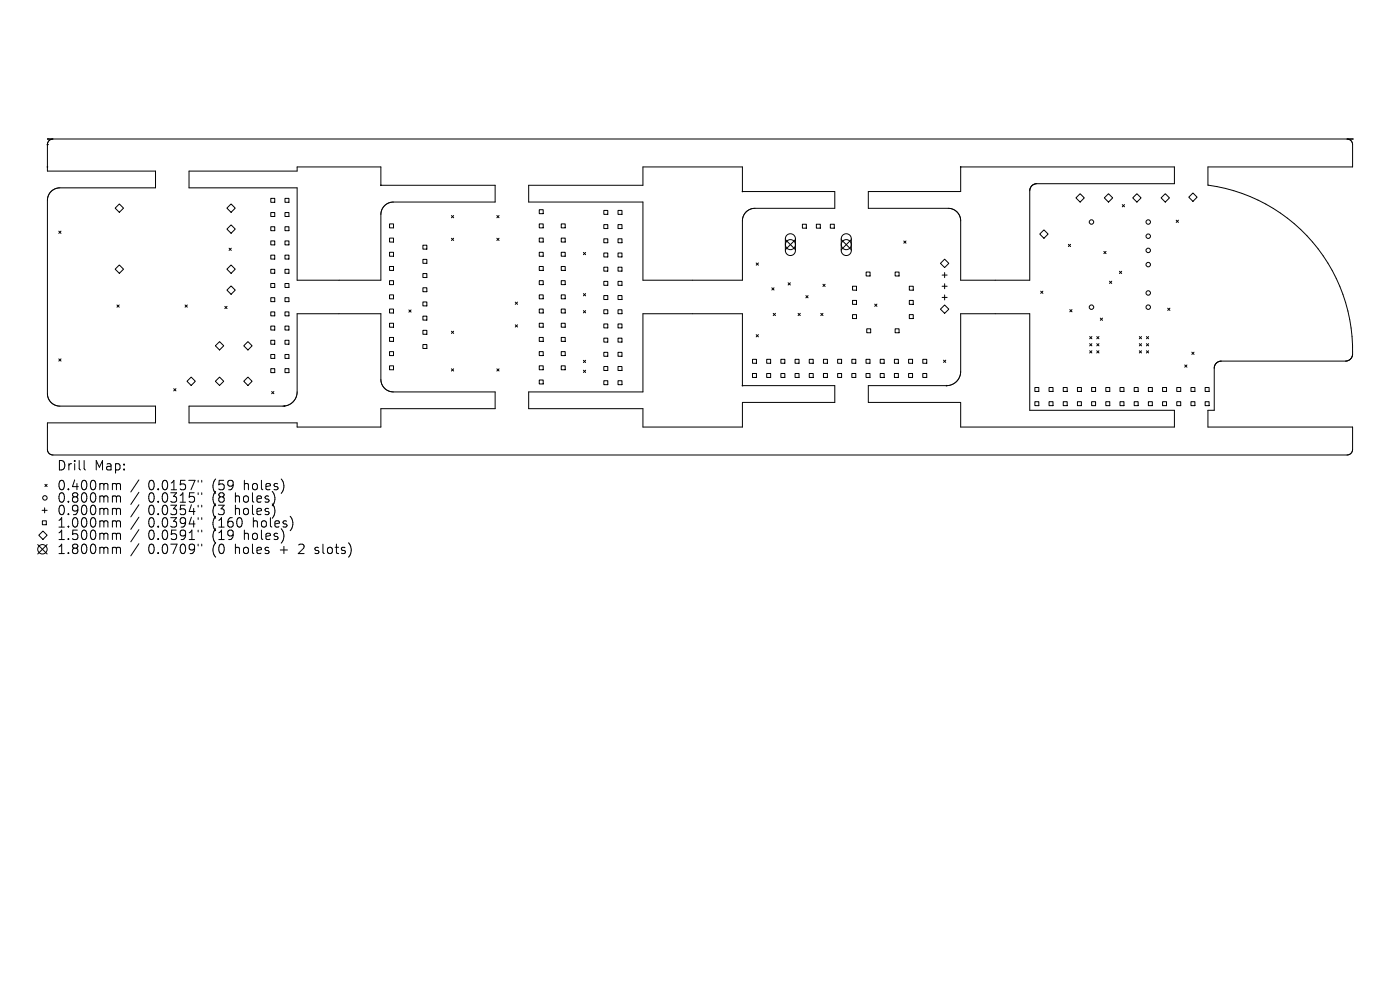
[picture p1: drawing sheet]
<svg xmlns="http://www.w3.org/2000/svg" width="297mm" height="210mm" viewBox="0 0 297 210" stroke-linecap="round" stroke-linejoin="round" font-family="sans-serif">
<defs><g id="words">
<g font-size="2.8">
<text x="12" y="100.1">Drill</text>
<text x="20" y="100.1">Map:</text>
<text x="12" y="104.3">0.400mm</text>
<text x="12" y="106.9">0.800mm</text>
<text x="31.4" y="104.3">0.0157&quot;</text>
<text x="31.4" y="106.9">0.0315&quot;</text>
<text x="45.2" y="104.3">(59</text>
<text x="45.2" y="106.9">(8</text>
<text x="50.1" y="106.9">holes)</text>
<text x="52" y="104.3">holes)</text>
<text x="12" y="109.6">0.900mm</text>
<text x="12" y="112.2">1.000mm</text>
<text x="31.4" y="109.6">0.0354&quot;</text>
<text x="31.4" y="112.2">0.0394&quot;</text>
<text x="45.2" y="109.6">(3</text>
<text x="45.2" y="112.2">(160</text>
<text x="50.1" y="109.6">holes)</text>
<text x="53.9" y="112.2">holes)</text>
<text x="12" y="114.8">1.500mm</text>
<text x="12" y="117.8">1.800mm</text>
<text x="31.4" y="114.8">0.0591&quot;</text>
<text x="31.4" y="117.8">0.0709&quot;</text>
<text x="45.2" y="114.8">(19</text>
<text x="45.2" y="117.8">(0</text>
<text x="50.1" y="117.8">holes</text>
<text x="52" y="114.8">holes)</text>
<text x="59.9" y="117.8">+</text>
<text x="64.1" y="117.8">2</text>
<text x="67.7" y="117.8">slots)</text>
</g>
</g></defs>
<g fill="none" stroke="#000" stroke-width=".21">
<path d="M10.1 29.5h.1M10.1 30.7h.1M10.1 29.5h276.8M11.2 29.5a1.19 1.19 0 0 0-1.1 1.2M40.1 36.3h22.9v-.9h17.8v3.9h24.2v3.6h-21.5a2.65 2.65 0 0 0-2.7 2.6v13.9h-17.8v-19.6h-22.9zM112.2 39.3h24.2v-3.9h21.1v5.2h19.6v3.6h-17a2.65 2.65 0 0 0-2.6 2.6v12.6h-21.1v-16.5h-24.2zM285.8 29.5a1.19 1.19 0 0 1 1.1 1.2v4.7h-30.6v3.9a35.1 35.1 0 0 1 30.5 36.4l-.5 .6-.8 .3h-26.4l-.7 .2-.6 .5-.2 .7v9h-1.3v3.6h30.6v4.7a1.19 1.19 0 0 1-1.1 1.2h-274.6a1.19 1.19 0 0 1-1.1-1.2v-5.6h22.9v-3.6h-20.3a2.65 2.65 0 0 1-2.6-2.6v-41a2.65 2.65 0 0 1 2.6-2.7h20.3v-3.5h-22.9v-5.6M286.9 29.5h.1M12.5 49l.4 .5M12.9 49l-.4 .5M24.4 44.2l.9-.9 .9 .9-.9 .8zM24.4 57.1l.9-.9 .9 .9-.9 .9z"/>
<path d="M48.1 44.2l.9-.9 .9 .9-.9 .8zM48.1 57.1l.9-.9 .9 .9-.9 .9zM48.6 52.6l.5 .5M49 47.7l.9 .9-.9 .9-.9-.9zM49.1 52.6l-.5 .5M57.4 42.1h.9v.8h-.9zM57.4 45.1h.9v.8h-.9zM57.4 48.1h.9v.8h-.9zM57.4 51.1h.9v.8h-.9zM57.4 54.1h.9v.9h-.9zM57.4 57.1h.9v.9h-.9zM60.5 42.1h.8v.8h-.8z"/>
<path d="M60.5 45.1h.8v.8h-.8zM60.5 48.1h.8v.8h-.8zM60.5 51.1h.8v.8h-.8zM60.5 54.1h.8v.9h-.8zM60.5 57.1h.8v.9h-.8zM82.6 47.5h.9v.8h-.9zM82.6 50.5h.9v.8h-.9zM82.6 53.5h.9v.9h-.9zM82.6 56.5h.9v.9h-.9zM82.6 59.5h.9v.9h-.9zM89.7 52h.9v.9h-.9zM89.7 55h.9v.9h-.9z"/>
<path d="M89.7 58h.9v.9h-.9zM95.8 45.7l.4 .5M95.8 50.5l.4 .5M96.2 45.7l-.4 .5M96.2 50.5l-.4 .5M105.4 45.7l.5 .5M105.4 50.5l.5 .5M105.9 45.7l-.5 .5M105.9 50.5l-.5 .5M114.4 44.5h.8v.8h-.8zM114.4 47.5h.8v.8h-.8zM114.4 50.5h.8v.8h-.8z"/>
<path d="M114.4 53.5h.8v.9h-.8zM114.4 56.5h.8v.9h-.8zM114.4 59.5h.8v.9h-.8zM119.1 47.5h.8v.8h-.8zM119.1 50.5h.8v.8h-.8zM119.1 53.5h.8v.9h-.8zM119.1 56.5h.8v.9h-.8zM119.1 59.5h.8v.9h-.8zM123.8 53.5l.4 .5M124.2 53.5l-.4 .5M128.1 44.6h.8v.9h-.8zM128.1 47.6h.8v.9h-.8z"/>
<path d="M128.1 50.7h.8v.8h-.8zM128.1 53.7h.8v.8h-.8zM128.1 56.7h.8v.8h-.8zM128.1 59.7h.8v.8h-.8zM131.1 44.6h.8v.9h-.8zM131.1 47.6h.8v.9h-.8zM131.1 50.7h.8v.8h-.8zM131.1 53.7h.8v.8h-.8zM131.1 56.7h.8v.8h-.8zM131.1 59.7h.8v.8h-.8zM160.4 55.8l.5 .5M160.9 55.8l-.5 .5"/>
<path d="M166.6 50.8l2.1 2.2M166.9 49.9a1.07 1.07 0 0 1 1.2-.2 1.07 1.07 0 0 1 .6 1v2.4a1.07 1.07 0 0 1-1 1.1 1.07 1.07 0 0 1-1.1-1.1v-2.5zM167.2 60l.5 .5M167.7 60l-.5 .5M168.7 50.8l-2.1 2.2M170.2 47.6h.9v.8h-.9zM173.2 47.6h.8v.8h-.8zM176.2 47.6h.8v.8h-.8zM178.5 50.8l2.1 2.2M178.8 49.9a1.07 1.07 0 0 1 1.1-.2 1.07 1.07 0 0 1 .7 1v2.4a1.07 1.07 0 0 1-1.1 1.1 1.07 1.07 0 0 1-1-1.1v-2.5zM180.6 50.8l-2.1 2.2M183.7 57.7h.9v.8h-.9z"/>
<path d="M184.2 40.6h19.6v-5.2h45.3v3.6h-29.1l-1 .3-.4 .5-.1 .6v19h-14.7v-12.6a2.65 2.65 0 0 0-2.6-2.6h-17zM189.9 57.7h.8v.8h-.8zM191.7 51.1l.5 .5M192.2 51.1l-.5 .5M199.5 55.9l.9-.9 .9 .9-.9 .9zM199.9 58.4h1M200.4 57.8v1.1M221.5 48.8l.9 .9-.9 .8-.9-.8zM226.6 51.8l.5 .5M227.1 51.8l-.5 .5M228.3 42l.8-.9 .9 .9-.9 .9zM234.2 53.3l.4 .5"/>
<path d="M234.3 42l.9-.9 .9 .9-.9 .9zM234.6 53.3l-.4 .5M235.4 59.7l.5 .4M235.9 59.7l-.5 .4M237.5 57.5l.5 .5M238 57.5l-.5 .5M238.1 43.4l.5 .5M238.6 43.4l-.5 .5M240.3 42l.9-.9 .9 .9-.9 .9zM246.3 42l.9-.9 .9 .9-.9 .9zM249.5 46.7l.5 .5M250 46.7l-.5 .5"/>
<path d="M253.1 40.9l.9 .9-.9 .9-.9-.9zM12.5 76.1l.4 .5M12.9 76.1l-.4 .5M24.8 64.7l.5 .5M25.3 64.7l-.5 .5M39.3 64.7l.4 .5M39.7 64.7l-.4 .5M45.7 73.4l.9-.9 .9 .9-.9 .8zM47.7 65l.5 .5M48.2 65l-.5 .5M49 60.7l.9 .8-.9 .9-.9-.9zM52.6 72.5l.9 .9-.9 .8-.9-.8z"/>
<path d="M57.4 60.1h.9v.9h-.9zM57.4 63.2h.9v.8h-.9zM57.4 66.2h.9v.8h-.9zM57.4 69.2h.9v.8h-.9zM57.4 72.2h.9v.8h-.9zM57.4 75.2h.9v.8h-.9zM57.4 78.2h.9v.8h-.9zM60.5 60.1h.8v.9h-.8zM60.5 63.2h.8v.8h-.8zM60.5 66.2h.8v.8h-.8zM60.5 69.2h.8v.8h-.8zM60.5 72.2h.8v.8h-.8z"/>
<path d="M60.5 75.2h.8v.8h-.8zM60.5 78.2h.8v.8h-.8zM82.6 62.5h.9v.9h-.9zM82.6 65.6h.9v.8h-.9zM82.6 68.6h.9v.8h-.9zM82.6 71.6h.9v.8h-.9zM82.6 74.6h.9v.8h-.9zM82.6 77.6h.9v.8h-.9zM86.7 65.7l.5 .5M87.2 65.7l-.5 .5M89.7 61h.9v.9h-.9zM89.7 64.1h.9v.8h-.9z"/>
<path d="M89.7 67.1h.9v.8h-.9zM89.7 70.1h.9v.8h-.9zM89.7 73.1h.9v.8h-.9zM95.8 70.3l.4 .4M95.8 78.2l.4 .5M96.2 70.3l-.4 .4M96.2 78.2l-.4 .5M105.4 78.2l.5 .5M105.9 78.2l-.5 .5M109.3 64.1l.5 .5M109.3 68.9l.5 .5M109.8 64.1l-.5 .5"/>
<path d="M109.8 68.9l-.5 .5M114.4 62.5h.8v.9h-.8zM114.4 65.6h.8v.8h-.8zM114.4 68.6h.8v.8h-.8zM114.4 71.6h.8v.8h-.8zM114.4 74.6h.8v.8h-.8zM114.4 77.6h.8v.8h-.8zM119.1 62.5h.8v.9h-.8zM119.1 65.6h.8v.8h-.8zM119.1 68.6h.8v.8h-.8zM119.1 71.6h.8v.8h-.8zM119.1 74.6h.8v.8h-.8z"/>
<path d="M119.1 77.6h.8v.8h-.8zM123.8 62.3l.4 .5M123.8 65.9l.4 .5M123.8 76.4l.4 .5M123.8 78.5l.4 .5M124.2 62.3l-.4 .5M124.2 65.9l-.4 .5M124.2 76.4l-.4 .5M124.2 78.5l-.4 .5M128.1 62.7h.8v.8h-.8zM128.1 65.7h.8v.8h-.8zM128.1 68.7h.8v.9h-.8z"/>
<path d="M128.1 71.7h.8v.9h-.8zM128.1 74.7h.8v.9h-.8zM128.1 77.8h.8v.8h-.8zM131.1 62.7h.8v.8h-.8zM131.1 65.7h.8v.8h-.8zM131.1 68.7h.8v.9h-.8zM131.1 71.7h.8v.9h-.8zM131.1 74.7h.8v.9h-.8zM131.1 77.8h.8v.8h-.8zM159.6 76.2h.9v.9h-.9zM159.6 79.2h.9v.9h-.9zM160.4 71l.5 .5"/>
<path d="M160.9 71l-.5 .5M162.7 76.2h.8v.9h-.8zM162.7 79.2h.8v.9h-.8zM163.7 61.1l.5 .4M164 66.5l.5 .4M164.2 61.1l-.5 .4M164.5 66.5l-.5 .4M165.7 76.2h.8v.9h-.8zM165.7 79.2h.8v.9h-.8zM168.7 76.2h.8v.9h-.8zM168.7 79.2h.8v.9h-.8zM169.3 66.5l.5 .4"/>
<path d="M169.8 66.5l-.5 .4M171 62.7l.4 .5M171.4 62.7l-.4 .5M171.7 76.2h.8v.9h-.8zM171.7 79.2h.8v.9h-.8zM174.1 66.5l.5 .4M174.6 60.3l.4 .5M174.6 66.5l-.5 .4M174.7 76.2h.8v.9h-.8zM174.7 79.2h.8v.9h-.8zM175 60.3l-.4 .5M177.7 76.2h.8v.9h-.8z"/>
<path d="M177.7 79.2h.8v.9h-.8zM180.7 76.2h.9v.9h-.9zM180.7 79.2h.9v.9h-.9zM180.9 60.7h.8v.9h-.8zM180.9 63.7h.8v.9h-.8zM180.9 66.7h.8v.9h-.8zM183.7 76.2h.9v.9h-.9zM183.7 79.2h.9v.9h-.9zM183.9 69.7h.8v.9h-.8zM185.6 64.5l.4 .5M186 64.5l-.4 .5M186.7 76.2h.9v.9h-.9z"/>
<path d="M186.7 79.2h.9v.9h-.9zM189.7 76.2h.9v.9h-.9zM189.7 79.2h.9v.9h-.9zM189.9 69.7h.8v.9h-.8zM192.8 76.2h.8v.9h-.8zM192.8 79.2h.8v.9h-.8zM192.9 60.7h.8v.9h-.8zM192.9 63.7h.8v.9h-.8zM192.9 66.7h.8v.9h-.8zM195.8 76.2h.8v.9h-.8zM195.8 79.2h.8v.9h-.8zM199.5 65.6l.9-.9 .9 .9-.9 .9z"/>
<path d="M199.9 60.7h1M199.9 63.1h1M200.2 76.4l.4 .5M200.4 60.2v1.1M200.4 62.6v1M200.6 76.4l-.4 .5M220.8 61.8l.5 .4M221.3 61.8l-.5 .4M226.9 65.7l.5 .4M227.4 65.7l-.5 .4M231.2 71.4l.4 .5M231.2 72.9l.4 .5"/>
<path d="M231.2 74.4l.4 .5M231.6 71.4l-.4 .5M231.6 72.9l-.4 .5M231.6 74.4l-.4 .5M232.7 72.9l.4 .5M232.7 74.4l.4 .5M232.7 71.4l.4 .5M233.1 71.4l-.4 .5M233.1 72.9l-.4 .5M233.1 74.4l-.4 .5M233.4 67.5l.5 .5M233.9 67.5l-.5 .5"/>
<path d="M241.7 71.4l.5 .5M241.7 72.9l.5 .5M241.7 74.4l.5 .5M242.2 71.4l-.5 .5M242.2 72.9l-.5 .5M242.2 74.4l-.5 .5M243.2 72.9l.5 .5M243.2 74.4l.5 .5M243.2 71.4l.5 .5M243.7 71.4l-.5 .5M243.7 72.9l-.5 .5M243.7 74.4l-.5 .5"/>
<path d="M247.7 65.4l.5 .4M248.2 65.4l-.5 .4M251.3 77.4l.5 .5M251.8 77.4l-.5 .5M252.8 74.7l.5 .5M253.3 74.7l-.5 .5M17.8 97.7v1.7l.3 .3M36.9 82.4l.4 .5M37.3 82.4l-.4 .5M39.7 80.9l.9-.9 .8 .9-.8 .9zM40.1 86.1h19.9a3 3 0 0 0 3-3v-16.5h17.8v13.9a2.65 2.65 0 0 0 2.7 2.6h21.5v3.6h-24.2v3.9h-17.8v-.9h-22.9zM45.7 80.9l.9-.9 .9 .9-.9 .9z"/>
<path d="M51.7 80.9l.9-.9 .9 .9-.9 .9zM57.6 83.1l.5 .4M58.1 83.1l-.5 .4M112.2 83.1h24.2v-16.5h21.1v15.2h19.6v3.6h-19.6v5.2h-21.1v-3.9h-24.2zM114.4 80.6h.8v.9h-.8zM128.1 80.8h.8v.8h-.8zM131.1 80.8h.8v.8h-.8zM184.2 81.8h16.6a3 3 0 0 0 3-3v-12.2h14.7v20.4h30.6v3.6h-45.3v-5.2h-19.6zM219.5 82.2h.9v.8h-.9zM219.5 85.2h.9v.9h-.9zM222.6 82.2h.8v.8h-.8zM222.6 85.2h.8v.9h-.8z"/>
<path d="M225.6 82.2h.8v.8h-.8zM225.6 85.2h.8v.9h-.8zM228.6 82.2h.8v.8h-.8zM228.6 85.2h.8v.9h-.8zM231.6 82.2h.8v.8h-.8zM231.6 85.2h.8v.9h-.8zM234.6 82.2h.8v.8h-.8zM234.6 85.2h.8v.9h-.8zM237.6 82.2h.8v.8h-.8zM237.6 85.2h.8v.9h-.8zM240.6 82.2h.9v.8h-.9zM240.6 85.2h.9v.9h-.9z"/>
<path d="M243.6 82.2h.9v.8h-.9zM243.6 85.2h.9v.9h-.9zM246.6 82.2h.9v.8h-.9zM246.6 85.2h.9v.9h-.9zM249.6 82.2h.9v.8h-.9zM249.6 85.2h.9v.9h-.9zM252.7 82.2h.8v.8h-.8zM252.7 85.2h.8v.9h-.8zM255.7 82.2h.8v.8h-.8zM255.7 85.2h.8v.9h-.8zM8 115.5l2 2M8.9 108.3h1.1"/>
<path d="M9 110.5h.8v.8h-.8zM9.1 112.6l.9 .9-.9 .9-.9-.9zM9.5 107.7v1.1M9.5 102.7l.5 .5M10 102.7l-.5 .5M10 115.5l-2 2M24.1 102.6h.3l.3 .2M24.1 105.2h.3l.3 .3M24.1 107.8h.3l.3 .3M24.1 110.5h.3l.3 .3M24.1 113.1h.3l.3 .3M24.1 116.1h.3l.3 .3"/>
<path d="M24.7 102.8l.3-.2 .5 .1 .1 1.2M24.7 102.8v1.1M24.7 105.5v1M24.7 108.1v1.1M24.7 110.8v1M24.7 113.4v1.1M24.7 116.4v1M24.7 105.5l.3-.3 .5 .1 .1 1.2M24.7 108.1l.3-.3 .5 .1 .1 1.3M24.7 110.8l.3-.3 .5 .1 .1 1.2M24.7 113.4l.3-.3 .5 .1 .1 1.3M24.7 116.4l.3-.3 .5 .1 .1 1.2"/>
<path d="M29.5 101.8l-1.7 2.6M29.5 104.4l-1.7 2.6M29.5 107.1l-1.7 2.5M29.5 109.7l-1.7 2.6M29.5 112.4l-1.7 2.5M29.5 115.3l-1.7 2.6M42 101.9v.4M42 104.5v.4M42 107.2v.4M42 109.8v.4M42 112.5v.3M42 115.4v.4"/>
<path d="M42.8 101.9v.4M42.8 104.5v.4M42.8 107.2v.4M42.8 109.8v.4M42.8 112.5v.3M42.8 115.4v.4M66.8 117.3l.2 .1M66.9 116.2v.5"/>
<circle cx="167.7" cy="51.9" r="1.07"/>
<circle cx="179.5" cy="51.9" r="1.07"/>
<circle cx="231.6" cy="47.1" r=".47"/>
<circle cx="243.6" cy="50.1" r=".47"/>
<circle cx="243.6" cy="47.1" r=".47"/>
<circle cx="243.6" cy="53.1" r=".47"/>
<circle cx="243.6" cy="56.1" r=".47"/>
<circle cx="231.6" cy="65.2" r=".47"/>
<circle cx="243.6" cy="62.1" r=".47"/>
<circle cx="243.6" cy="65.2" r=".47"/>
<circle cx="9" cy="116.5" r="1"/>
<circle cx="9.5" cy="105.6" r=".47"/>
</g>
<g fill="#000" stroke="#000" stroke-width=".21">
<circle cx="10.1" cy="30.7" r=".06"/>
<circle cx="10.1" cy="35.4" r=".06"/>
<circle cx="80.8" cy="39.3" r=".06"/>
<circle cx="203.8" cy="35.4" r=".06"/>
<circle cx="157.5" cy="40.6" r=".06"/>
<circle cx="60.3" cy="86.1" r=".06"/>
<circle cx="157.5" cy="81.8" r=".06"/>
<circle cx="200.8" cy="81.8" r=".06"/>
</g>
<use href="#words"/>
</svg>
